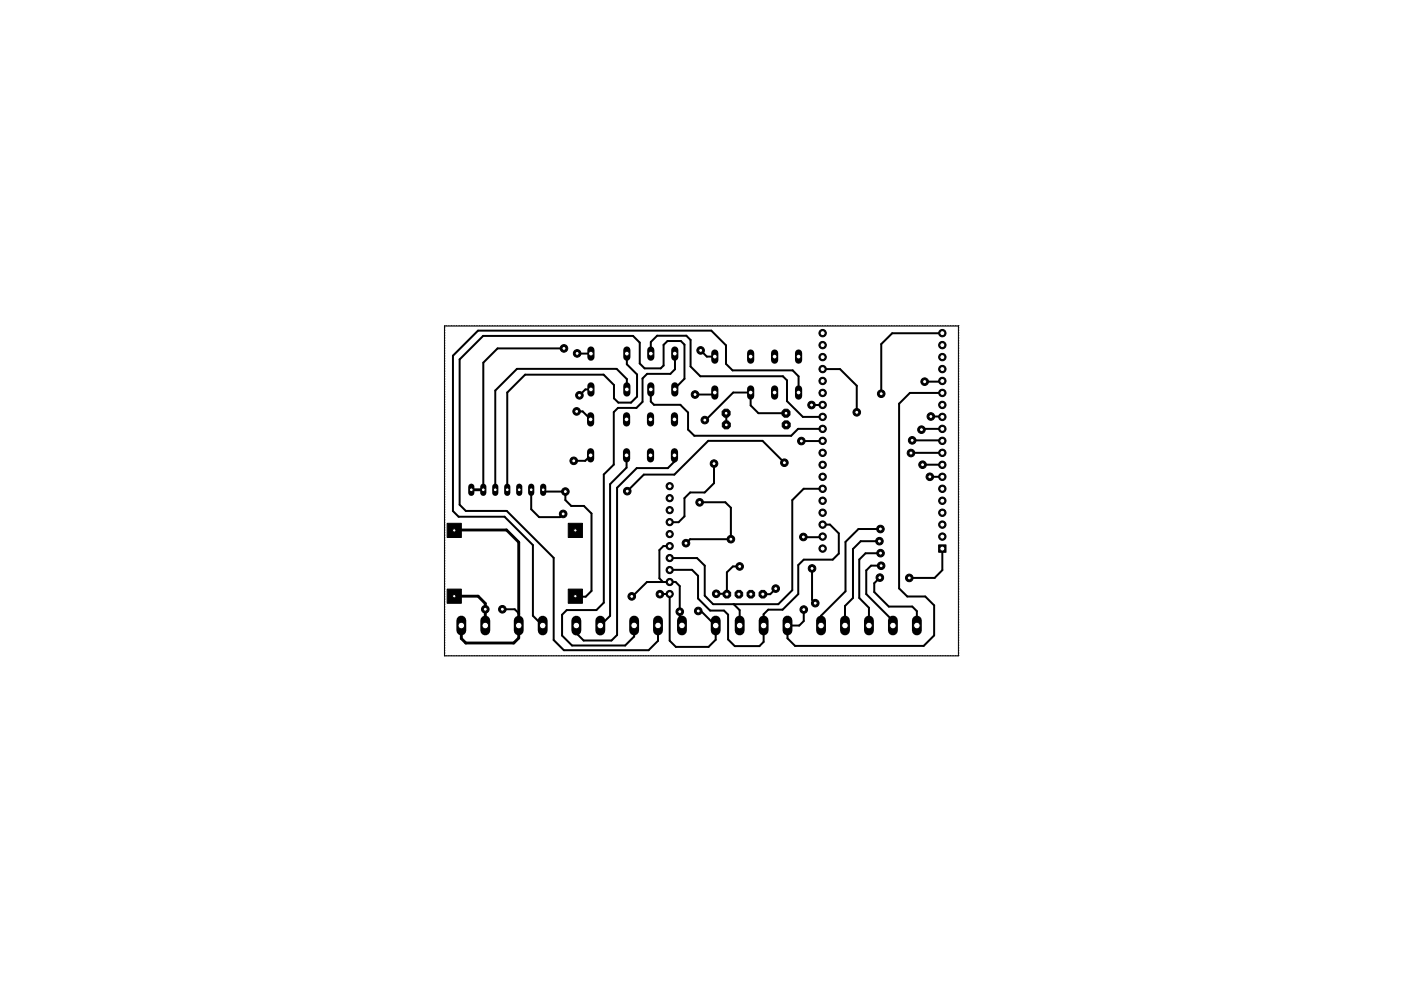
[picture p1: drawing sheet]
<svg xmlns="http://www.w3.org/2000/svg" width="297mm" height="210mm" viewBox="0 0 297 210" stroke-linecap="round" stroke-linejoin="round" font-family="sans-serif">
<path d="M96.3 112.5l11.1-.1 2.6 2.6v20.3l-1.1 1h-10.1l-1-.9v-2.8M99.9 103.8h2.6M96.3 126.4h5.1l1.5 1.6v4.6" fill="none" stroke="#000" stroke-width=".61"/>
<g fill="none" stroke="#000" stroke-width=".42">
<path d="M119.6 73.9h-14.1l-3 3v26.9M122.4 74.9v.1M122.4 75h2.9M132.9 75v2.2l2.2 2.2v4.7l-1.3 1.3h-2.7l-.9-.9v-2.9l-2.2-2.2h-16.7l-3.8 3.8v20.6M138 75v-2.5l1.3-1.3h6.2l.9 .9v5.6l2.1 2.1h17.5l.9 .8v4.4l3.3 3.4h4.2M143.1 75v3.3l-1 1h-4.9l-1 .9v5l-1.3 1.3h-3.9l-.9 .9v11.1l-2.1 2.1v27.2l-1.6 1.5h-6.2l-1 1v4.4l2.1 2.2h11.2l2-1.9v-2.4M148.5 74.3l1.4 1.3h1.7M174.4 78.3h3.7l3.6 3.5v5.6M199.8 70.7h-10.6l-2.4 2.3v10.5M199.8 70.6v.1M122.3 87.2h1.2l1.7 1.7M122.3 87.2h.1"/>
<path d="M125.2 96.5l-1.1 1.2h-2.5M125.3 82.6h-1.2l-1.2 1.2M132.8 96.5v2.6l-3.5 3.6v27.9l-2 2M132.9 82.6v-2.2l-2.2-2.2h-21.1l-4.6 4.6v21M138 82.6v2.6l.7 .6h5.6l1.6 1.7v3.6l1.3 1.3h20.5l1.5-1.5h5.2M143 96.5v1.4l-1.4 1.4h-6.6l-4.2 4.1v31.2l-1.2 1.2h-5.9l-1.5-1.5v-1.7M143.1 82.6v-.2l2-2.1v-7.2l-.7-.8h-2.9l-.8 .8v4.4l-.6 .6h-3.4l-1.1-1v-4.5l-1.4-1.4h-31.8l-4.9 5v30.8l1.3 1.3h8.6l10 10v17.4l2.1 2.2h18l2-2v-3.3M151.4 98.3v4.1l-2 2h-3.1l-1.2 1.2v3.9l-1.2 1.2h-1.9M151.6 83.2l-.5 .5h-3.7M153.9 87.6l.1 2.5M166.3 98.1l-4.6-4.6h-11.5l-7.2 7.1h-6.5l-3.5 3.5M166.6 87.6h-5.8l-1.6-1.6v-2.8h-3.8l-5.8 5.9h-.2"/>
<path d="M169.3 83.2v-3.4l-1.2-1.3h-12.8l-1.4-1.3v-4l-3.1-3.1h-49.5l-5.3 5.3v33l1.2 1.2h9.8l6 6v15l2.1 2M174.4 85.9h-2.3M174.4 93.5h-4.5M193.4 93.4l6.4 .1M195.6 98.5h4.2M197.4 88.3l2.4 .1M199.8 83.3h-6.9l-2.3 2.3v39.2l1.8 1.7h3.8l1.9 1.9v6.3l-2.3 2.2h-27.2l-1.6-1.6v-2.7h2.5l.9-.9v-2.5M199.8 98.5v.1M199.8 96l-6.7 .1M199.8 90.9h-4.3l-.1 .2M199.8 80.8l-.1 .1h-3.7M112.6 103.8v4.2l1.7 1.6h4.4l.7-.6"/>
<path d="M115.2 103.8l.3 .4h4.4M119.4 109h.1M119.9 104.2h.1M119.9 104.2v1.8l1.2 1.3h2.7l1.6 1.6v16.4l-1.2 1.2-2.2-.1M142 115.8h-1.3l-.9 .8v6l.8 .8M142 110.7h.1M145.4 115.2h.1M148.3 106.5h5.5l1.2 1.2v6.6h-8.7l-.8 .9M148.3 106.5h.1M174.4 111.2h1.6l1.8 1.9v4.3l-1.2 1.3h-6.2l-1.2 1.1v6.2l-3.3 3.3h-3l-1 .9v5.9l-.9 .9h-5.2l-1.4-1.4v-5.3l-.9-.8h-2.9l-2.6-2.6v-4.8l-1.3-1.3-4.7 .1M174.4 103.6h-4l-2.4 2.4v19.1l-3 3h-13.8l-1.8-1.8v-6.4l-1.6-1.6h-5.8M174.4 113.8l-.1 .1h-4"/>
<path d="M186.5 114.7h-4l-1.7 1.7v10.4l-1.6 1.7v4.1M186.7 112.2h-4.7l-2.7 2.7v10.5l-5.2 5.2v2M186.7 117.3h-3.2l-1.3 1.3v8.2l2 2.1v3.7M186.7 117.3h.1M186.8 120l-2.1-.1-1 1v5.1l5.6 5.6v1M197.1 101.1h2.7M199.8 116.3v4.6l-1.6 1.6h-5.4M106.5 129.2h2.6l.9 .8M133.9 126.4l3.3-3h6l.9 .9v7.8l.5 .5M139.9 126l2.1-.1v9.9l1.3 1.4h6.9l1.5-1.6v-3l-3.1-3.1h-.6M142 123.4h.1M155.6 128.1l1.2 1.3v3.2"/>
<path d="M156.8 120.1h-1.4l-1.3 1.2v4.7l-2.3-.1M164.5 124.8h.1M164.5 124.8l-1.2 1.2h-1.6M172.2 120.5v6.7l.6 .7M186.5 122.5l-1.1 1.2v1.8l3 3.1h5l1 1v3"/>
</g>
<g fill="none" stroke="#000" stroke-width=".21">
<path d="M94.3 69h.1M94.3 69v.1M94.3 69.4h.1M94.3 69.7v.1M94.3 70.1h.1M94.3 70.4v.1M94.3 70.8h.1M94.3 71.1v.1M94.3 71.5h.1M94.3 71.8v.1M94.3 72.2h.1M94.3 72.5v.1"/>
<path d="M94.3 72.9h.1M94.3 73.2v.1M94.3 73.6h.1M94.3 73.9v.1M94.3 74.3h.1M94.3 74.6v.1M94.3 75h.1M94.3 75.3v.1M94.3 75.6v.1M94.3 76v.1M94.3 76.3v.1M94.3 76.7h.1"/>
<path d="M94.3 77v.1M94.3 77.4h.1M94.3 77.7v.1M94.3 78.1h.1M94.3 78.4v.1M94.3 78.8h.1M94.3 79.1v.1M94.3 79.5h.1M94.3 79.8v.1M94.7 69h.1M95 69h.1M95.4 69h.1"/>
<path d="M95.7 69h.1M96.1 69h.1M96.4 69h.1M96.8 69h.1M97.1 69h.1M97.5 69h.1M97.8 69h.1M98.1 69h.1M98.5 69h.1M98.8 69h.1M99.2 69h.1M99.5 69h.1"/>
<path d="M99.9 69h.1M100.2 69h.1M100.6 69h.1M100.9 69h.1M101.3 69h.1M101.6 69h.1M102 69h.1M102.3 69h.1M102.7 69h.1M103 69h.1M103.4 69h.1M103.7 69h.1"/>
<path d="M104.1 69h.1M104.4 69h.1M104.8 69h.1M105.1 69h.1M105.5 69h.1M105.8 69h.1M106.2 69h.1M106.5 69h.1M106.8 69h.1M107.2 69h.1M107.5 69h.1M107.9 69h.1"/>
<path d="M108.2 69h.1M108.6 69h.1M108.9 69h.1M109.3 69h.1M109.6 69h.1M110 69h.1M110.3 69h.1M110.7 69h.1M111 69h.1M111.4 69h.1M111.7 69h.1M112.1 69h.1"/>
<path d="M112.4 69h.1M112.8 69h.1M113.1 69h.1M113.5 69h.1M113.8 69h.1M114.2 69h.1M114.5 69h.1M114.9 69h.1M115.2 69h.1M115.5 69h.1M115.9 69h.1M116.2 69h.1"/>
<path d="M116.6 69h.1M116.9 69h.1M117.3 69h.1M117.6 69h.1M118 69h.1M118.3 69h.1M118.7 69h.1M119 69h.1M119.4 69h.1M119.7 69h.1M120.1 69h.1M120.4 69h.1"/>
<path d="M120.8 69h.1M121.1 69h.1M121.5 69h.1M121.8 69h.1M122.2 69h.1M122.5 69h.1M122.9 69h.1M123.2 69h.1M123.5 69h.1M123.9 69h.1M124.2 69h.1M124.6 69h.1"/>
<path d="M124.9 69h.1M125.3 69h.1M125.6 69h.1M126 69h.1M126.3 69h.1M126.7 69h.1M127 69h.1M127.4 69h.1M127.7 69h.1M128.1 69h.1M128.4 69h.1M128.8 69h.1"/>
<path d="M129.1 69h.1M129.5 69h.1M129.8 69h.1M130.2 69h.1M130.5 69h.1M130.9 69h.1M131.2 69h.1M131.6 69h.1M131.9 69h.1M132.2 69h.1M132.6 69h.1M132.9 69h.1"/>
<path d="M133.3 69h.1M133.6 69h.1M134 69h.1M134.3 69h.1M134.7 69h.1M135 69h.1M135.4 69h.1M135.7 69h.1M136.1 69h.1M136.4 69h.1M136.8 69h.1M137.1 69h.1"/>
<path d="M137.5 69h.1M137.8 69h.1M138.2 69h.1M138.5 69h.1M138.9 69h.1M139.2 69h.1M139.6 69h.1M139.9 69h.1M140.3 69h.1M140.6 69h.1M140.9 69h.1M141.3 69h.1"/>
<path d="M141.6 69h.1M142 69h.1M142.3 69h.1M142.7 69h.1M143 69h.1M143.4 69h.1M143.7 69h.1M144.1 69h.1M144.4 69h.1M144.8 69h.1M145.1 69h.1M145.5 69h.1"/>
<path d="M145.8 69h.1M146.2 69h.1M146.5 69h.1M146.9 69h.1M147.2 69h.1M147.6 69h.1M147.9 69h.1M148.3 69h.1M148.6 69h.1M148.9 69h.1M149.3 69h.1M149.6 69h.1"/>
<path d="M150 69h.1M150.3 69h.1M150.7 69h.1M151 69h.1M151.4 69h.1M151.7 69h.1M152.1 69h.1M152.4 69h.1M152.8 69h.1M153.1 69h.1M153.5 69h.1M153.8 69h.1"/>
<path d="M154.2 69h.1M154.5 69h.1M154.9 69h.1M155.2 69h.1M155.6 69h.1M155.9 69h.1M156.3 69h.1M156.6 69h.1M157 69h.1M157.3 69h.1M157.6 69h.1M158 69h.1"/>
<path d="M158.3 69h.1M158.7 69h.1M159 69h.1M159.4 69h.1M159.7 69h.1M160.1 69h.1M160.4 69h.1M160.8 69h.1M161.1 69h.1M161.5 69h.1M161.8 69h.1M162.2 69h.1"/>
<path d="M162.5 69h.1M162.9 69h.1M163.2 69h.1M163.6 69h.1M163.9 69h.1M164.3 69h.1M164.6 69h.1M165 69h.1M165.3 69h.1M165.7 69h.1M166 69h.1M166.3 69h.1"/>
<path d="M166.7 69h.1M167 69h.1M167.4 69h.1M167.7 69h.1M168.1 69h.1M168.4 69h.1M168.8 69h.1M169.1 69h.1M169.5 69h.1M169.8 69h.1M170.2 69h.1M170.5 69h.1"/>
<path d="M170.9 69h.1M171.2 69h.1M171.6 69h.1M171.9 69h.1M172.3 69h.1M172.6 69h.1M173 69h.1M173.3 69h.1M173.7 69h.1M174 69h.1M174.3 69h.1M174.7 69h.1"/>
<path d="M175 69h.1M175.4 69h.1M175.7 69h.1M176.1 69h.1M176.4 69h.1M176.8 69h.1M177.1 69h.1M177.5 69h.1M177.8 69h.1M178.2 69h.1M178.5 69h.1M178.9 69h.1"/>
<path d="M179.2 69h.1M179.6 69h.1M179.9 69h.1M180.3 69h.1M180.6 69h.1M181 69h.1M181.3 69h.1M181.7 69h.1M182 69h.1M182.4 69h.1M182.7 69h.1M183 69h.1"/>
<path d="M183.4 69h.1M183.7 69h.1M184.1 69h.1M184.4 69h.1M184.8 69h.1M185.1 69h.1M185.5 69h.1M185.8 69h.1M186.2 69h.1M186.5 69h.1M186.9 69h.1M187.2 69h.1"/>
<path d="M187.6 69h.1M187.9 69h.1M188.3 69h.1M188.6 69h.1M189 69h.1M189.3 69h.1M189.7 69h.1M190 69h.1M190.4 69h.1M190.7 69h.1M191.1 69h.1M191.4 69h.1"/>
<path d="M191.7 69h.1M192.1 69h.1M192.4 69h.1M192.8 69h.1M193.1 69h.1M193.5 69h.1M193.8 69h.1M194.2 69h.1M194.5 69h.1M194.9 69h.1M195.2 69h.1M195.6 69h.1"/>
<path d="M195.9 69h.1M196.3 69h.1M196.6 69h.1M197 69h.1M197.3 69h.1M197.7 69h.1M198 69h.1M198.4 69h.1M198.7 69h.1M199.1 69h.1M199.4 69h.1M199.7 69h.1"/>
<path d="M200.1 69h.1M200.4 69h.1M200.8 69h.1M201.1 69h.1M201.5 69h.1M201.8 69h.1M202.2 69h.1M202.5 69h.1M202.9 69h.1M203.2 69h.1M203.3 69v.1M203.3 69.4h.1"/>
<path d="M203.3 69.7v.1M203.3 70.1h.1M203.3 70.4v.1M203.3 70.8h.1M203.3 71.1v.1M203.3 71.5h.1M203.3 71.8v.1M203.3 72.2h.1M203.3 72.5v.1M203.3 72.9h.1M203.3 73.2v.1M203.3 73.6h.1"/>
<path d="M203.3 73.9v.1M203.3 74.3h.1M203.3 74.6v.1M203.3 75h.1M203.3 75.3v.1M203.3 75.6v.1M203.3 76v.1M203.3 76.3v.1M203.3 76.7h.1M203.3 77v.1M203.3 77.4h.1M203.3 77.7v.1"/>
<path d="M203.3 78.1h.1M203.3 78.4v.1M203.3 78.8h.1M203.3 79.1v.1M203.3 79.5h.1M203.3 79.8v.1M94.3 80.2h.1M94.3 80.5v.1M94.3 80.9h.1M94.3 81.2v.1M94.3 81.6h.1M94.3 81.9v.1"/>
<path d="M94.3 82.3h.1M94.3 82.6v.1M94.3 83h.1M94.3 83.3v.1M94.3 83.7h.1M94.3 84v.1M94.3 84.3v.1M94.3 84.7h.1M94.3 85v.1M94.3 85.4h.1M94.3 85.7v.1M94.3 86.1h.1"/>
<path d="M94.3 86.4v.1M94.3 86.8h.1M94.3 87.1v.1M94.3 87.5h.1M94.3 87.8v.1M94.3 88.2h.1M94.3 88.5v.1M94.3 88.9h.1M94.3 89.2v.1M94.3 89.6h.1M94.3 89.9v.1M94.3 90.3h.1"/>
<path d="M94.3 90.6v.1M94.3 91h.1M94.3 91.3v.1M94.3 91.7h.1M94.3 92h.1M94.3 92.4h.1M94.3 92.7h.1M94.3 93v.1M94.3 93.4h.1M94.3 93.7v.1M94.3 94.1h.1M94.3 94.4v.1"/>
<path d="M94.3 94.8h.1M94.3 95.1v.1M94.3 95.5h.1M94.3 95.8v.1M94.3 96.2h.1M94.3 96.5v.1M94.3 96.9h.1M94.3 97.2v.1M94.3 97.6h.1M94.3 97.9v.1M94.3 98.3h.1M94.3 98.6v.1"/>
<path d="M94.3 99h.1M94.3 99.3v.1M94.3 99.7h.1M94.3 100h.1M203.3 80.2h.1M203.3 80.5v.1M203.3 80.9h.1M203.3 81.2v.1M203.3 81.6h.1M203.3 81.9v.1M203.3 82.3h.1M203.3 82.6v.1"/>
<path d="M203.3 83h.1M203.3 83.3v.1M203.3 83.7h.1M203.3 84v.1M203.3 84.3v.1M203.3 84.7h.1M203.3 85v.1M203.3 85.4h.1M203.3 85.7v.1M203.3 86.1h.1M203.3 86.4v.1M203.3 86.8h.1"/>
<path d="M203.3 87.1v.1M203.3 87.5h.1M203.3 87.8v.1M203.3 88.2h.1M203.3 88.5v.1M203.3 88.9h.1M203.3 89.2v.1M203.3 89.6h.1M203.3 89.9v.1M203.3 90.3h.1M203.3 90.6v.1M203.3 91h.1"/>
<path d="M203.3 91.3v.1M203.3 91.7h.1M203.3 92h.1M203.3 92.4h.1M203.3 92.7h.1M203.3 93v.1M203.3 93.4h.1M203.3 93.7v.1M203.3 94.1h.1M203.3 94.4v.1M203.3 94.8h.1M203.3 95.1v.1"/>
<path d="M203.3 95.5h.1M203.3 95.8v.1M203.3 96.2h.1M203.3 96.5v.1M203.3 96.9h.1M203.3 97.2v.1M203.3 97.6h.1M203.3 97.9v.1M203.3 98.3h.1M203.3 98.6v.1M203.3 99h.1M203.3 99.3v.1"/>
<path d="M203.3 99.7h.1M203.3 100h.1M94.3 100.4h.1M94.3 100.7h.1M94.3 101v.1M94.3 101.4h.1M94.3 101.7v.1M94.3 102.1h.1M94.3 102.4v.1M94.3 102.8h.1M94.3 103.1v.1M94.3 103.5h.1"/>
<path d="M94.3 103.8v.1M94.3 104.2h.1M94.3 104.5v.1M94.3 104.9h.1M94.3 105.2v.1M94.3 105.6h.1M94.3 105.9v.1M94.3 106.3h.1M94.3 106.6v.1M94.3 107h.1M94.3 107.3h.1M94.3 107.7h.1"/>
<path d="M94.3 108h.1M94.3 108.4h.1M94.3 108.7h.1M94.3 109.1h.1M94.3 109.4h.1M94.3 109.7v.1M94.3 110.1h.1M94.3 110.4v.1M94.3 110.8h.1M94.3 111.1v.1M94.3 111.5h.1M94.3 111.8v.1"/>
<path d="M94.3 112.2h.1M94.3 112.5v.1M94.3 112.9h.1M94.3 113.2v.1M94.3 113.6h.1M94.3 113.9v.1M94.3 114.3h.1M94.3 114.6h.1M94.3 115h.1M94.3 115.3h.1M94.3 115.7h.1M94.3 116h.1"/>
<path d="M94.3 116.4h.1M94.3 116.7h.1M94.3 117v.1M94.3 117.4h.1M94.3 117.7v.1M94.3 118.1h.1M94.3 118.4v.1M94.3 118.8h.1M94.3 119.1v.1M94.3 119.5h.1M94.3 119.8v.1M203.3 100.4h.1"/>
<path d="M203.3 100.7h.1M203.3 101v.1M203.3 101.4h.1M203.3 101.7v.1M203.3 102.1h.1M203.3 102.4v.1M203.3 102.8h.1M203.3 103.1v.1M203.3 103.5h.1M203.3 103.8v.1M203.3 104.2h.1M203.3 104.5v.1"/>
<path d="M203.3 104.9h.1M203.3 105.2v.1M203.3 105.6h.1M203.3 105.9v.1M203.3 106.3h.1M203.3 106.6v.1M203.3 107h.1M203.3 107.3h.1M203.3 107.7h.1M203.3 108h.1M203.3 108.4h.1M203.3 108.7h.1"/>
<path d="M203.3 109.1h.1M203.3 109.4h.1M203.3 109.7v.1M203.3 110.1h.1M203.3 110.4v.1M203.3 110.8h.1M203.3 111.1v.1M203.3 111.5h.1M203.3 111.8v.1M203.3 112.2h.1M203.3 112.5v.1M203.3 112.9h.1"/>
<path d="M203.3 113.2v.1M203.3 113.6h.1M203.3 113.9v.1M203.3 114.3h.1M203.3 114.6h.1M203.3 115h.1M203.3 115.3h.1M203.3 115.7h.1M203.3 116h.1M203.3 116.4h.1M203.3 116.7h.1M203.3 117v.1"/>
<path d="M203.3 117.4h.1M203.3 117.7v.1M203.3 118.1h.1M203.3 118.4v.1M203.3 118.8h.1M203.3 119.1v.1M203.3 119.5h.1M203.3 119.8v.1M94.3 139h.1M94.3 120.2h.1M94.3 120.5v.1M94.3 120.9h.1"/>
<path d="M94.3 121.2v.1M94.3 121.6h.1M94.3 121.9v.1M94.3 122.3h.1M94.3 122.6h.1M94.3 123h.1M94.3 123.3h.1M94.3 123.7h.1M94.3 124h.1M94.3 124.4h.1M94.3 124.7h.1M94.3 125v.1"/>
<path d="M94.3 125.4h.1M94.3 125.7v.1M94.3 126.1h.1M94.3 126.4v.1M94.3 126.8h.1M94.3 127.1v.1M94.3 127.5h.1M94.3 127.8v.1M94.3 128.2h.1M94.3 128.5v.1M94.3 128.9h.1M94.3 129.2v.1"/>
<path d="M94.3 129.6h.1M94.3 129.9h.1M94.3 130.3h.1M94.3 130.6h.1M94.3 131h.1M94.3 131.3h.1M94.3 131.7h.1M94.3 132h.1M94.3 132.3v.1M94.3 132.7h.1M94.3 133v.1M94.3 133.4h.1"/>
<path d="M94.3 133.7v.1M94.3 134.1h.1M94.3 134.4v.1M94.3 134.8h.1M94.3 135.1v.1M94.3 135.5h.1M94.3 135.8v.1M94.3 136.2h.1M94.3 136.5v.1M94.3 136.9h.1M94.3 137.2v.1M94.3 137.6h.1"/>
<path d="M94.3 137.9h.1M94.3 138.3h.1M94.3 138.6h.1M94.7 139h.1M95 139h.1M95.4 139h.1M95.7 139h.1M96.1 139h.1M96.4 139h.1M96.8 139h.1M97.1 139h.1M97.5 139h.1"/>
<path d="M97.8 139h.1M98.1 139h.1M98.5 139h.1M98.8 139h.1M99.2 139h.1M99.5 139h.1M99.9 139h.1M100.2 139h.1M100.6 139h.1M100.9 139h.1M101.3 139h.1M101.6 139h.1"/>
<path d="M102 139h.1M102.3 139h.1M102.7 139h.1M103 139h.1M103.4 139h.1M103.7 139h.1M104.1 139h.1M104.4 139h.1M104.8 139h.1M105.1 139h.1M105.5 139h.1M105.8 139h.1"/>
<path d="M106.2 139h.1M106.5 139h.1M106.8 139h.1M107.2 139h.1M107.5 139h.1M107.9 139h.1M108.2 139h.1M108.6 139h.1M108.9 139h.1M109.3 139h.1M109.6 139h.1M110 139h.1"/>
<path d="M110.3 139h.1M110.7 139h.1M111 139h.1M111.4 139h.1M111.7 139h.1M112.1 139h.1M112.4 139h.1M112.8 139h.1M113.1 139h.1M113.5 139h.1M113.8 139h.1M114.2 139h.1"/>
<path d="M114.5 139h.1M114.9 139h.1M115.2 139h.1M115.5 139h.1M115.9 139h.1M116.2 139h.1M116.6 139h.1M116.9 139h.1M117.3 139h.1M117.6 139h.1M118 139h.1M118.3 139h.1"/>
<path d="M118.7 139h.1M119 139h.1M119.4 139h.1M119.7 139h.1M120.1 139h.1M120.4 139h.1M120.8 139h.1M121.1 139h.1M121.5 139h.1M121.8 139h.1M122.2 139h.1M122.5 139h.1"/>
<path d="M122.9 139h.1M123.2 139h.1M123.5 139h.1M123.9 139h.1M124.2 139h.1M124.6 139h.1M124.9 139h.1M125.3 139h.1M125.6 139h.1M126 139h.1M126.3 139h.1M126.7 139h.1"/>
<path d="M127 139h.1M127.4 139h.1M127.7 139h.1M128.1 139h.1M128.4 139h.1M128.8 139h.1M129.1 139h.1M129.5 139h.1M129.8 139h.1M130.2 139h.1M130.5 139h.1M130.9 139h.1"/>
<path d="M131.2 139h.1M131.6 139h.1M131.9 139h.1M132.2 139h.1M132.6 139h.1M132.9 139h.1M133.3 139h.1M133.6 139h.1M134 139h.1M134.3 139h.1M134.7 139h.1M135 139h.1"/>
<path d="M135.4 139h.1M135.7 139h.1M136.1 139h.1M136.4 139h.1M136.8 139h.1M137.1 139h.1M137.5 139h.1M137.8 139h.1M138.2 139h.1M138.5 139h.1M138.9 139h.1M139.2 139h.1"/>
<path d="M139.6 139h.1M139.9 139h.1M140.3 139h.1M140.6 139h.1M140.9 139h.1M141.3 139h.1M141.6 139h.1M142 139h.1M142.3 139h.1M142.7 139h.1M143 139h.1M143.4 139h.1"/>
<path d="M143.7 139h.1M144.1 139h.1M144.4 139h.1M144.8 139h.1M145.1 139h.1M145.5 139h.1M145.8 139h.1M146.2 139h.1M146.5 139h.1M146.9 139h.1M147.2 139h.1M147.6 139h.1"/>
<path d="M147.9 139h.1M148.3 139h.1M148.6 139h.1M148.9 139h.1M149.3 139h.1M149.6 139h.1M150 139h.1M150.3 139h.1M150.7 139h.1M151 139h.1M151.4 139h.1M151.7 139h.1"/>
<path d="M152.1 139h.1M152.4 139h.1M152.8 139h.1M153.1 139h.1M153.5 139h.1M153.8 139h.1M154.2 139h.1M154.5 139h.1M154.9 139h.1M155.2 139h.1M155.6 139h.1M155.9 139h.1"/>
<path d="M156.3 139h.1M156.6 139h.1M157 139h.1M157.3 139h.1M157.6 139h.1M158 139h.1M158.3 139h.1M158.7 139h.1M159 139h.1M159.4 139h.1M159.7 139h.1M160.1 139h.1"/>
<path d="M160.4 139h.1M160.8 139h.1M161.1 139h.1M161.5 139h.1M161.8 139h.1M162.2 139h.1M162.5 139h.1M162.9 139h.1M163.2 139h.1M163.6 139h.1M163.9 139h.1M164.3 139h.1"/>
<path d="M164.6 139h.1M165 139h.1M165.3 139h.1M165.7 139h.1M166 139h.1M166.3 139h.1M166.7 139h.1M167 139h.1M167.4 139h.1M167.7 139h.1M168.1 139h.1M168.4 139h.1"/>
<path d="M168.8 139h.1M169.1 139h.1M169.5 139h.1M169.8 139h.1M170.2 139h.1M170.5 139h.1M170.9 139h.1M171.2 139h.1M171.6 139h.1M171.9 139h.1M172.3 139h.1M172.6 139h.1"/>
<path d="M173 139h.1M173.3 139h.1M173.7 139h.1M174 139h.1M174.3 139h.1M174.7 139h.1M175 139h.1M175.4 139h.1M175.7 139h.1M176.1 139h.1M176.4 139h.1M176.8 139h.1"/>
<path d="M177.1 139h.1M177.5 139h.1M177.8 139h.1M178.2 139h.1M178.5 139h.1M178.9 139h.1M179.2 139h.1M179.6 139h.1M179.9 139h.1M180.3 139h.1M180.6 139h.1M181 139h.1"/>
<path d="M181.3 139h.1M181.7 139h.1M182 139h.1M182.4 139h.1M182.7 139h.1M183 139h.1M183.4 139h.1M183.7 139h.1M184.1 139h.1M184.4 139h.1M184.8 139h.1M185.1 139h.1"/>
<path d="M185.5 139h.1M185.8 139h.1M186.2 139h.1M186.5 139h.1M186.9 139h.1M187.2 139h.1M187.6 139h.1M187.9 139h.1M188.3 139h.1M188.6 139h.1M189 139h.1M189.3 139h.1"/>
<path d="M189.7 139h.1M190 139h.1M190.4 139h.1M190.7 139h.1M191.1 139h.1M191.4 139h.1M191.7 139h.1M192.1 139h.1M192.4 139h.1M192.8 139h.1M193.1 139h.1M193.5 139h.1"/>
<path d="M193.8 139h.1M194.2 139h.1M194.5 139h.1M194.9 139h.1M195.2 139h.1M195.6 139h.1M195.9 139h.1M196.3 139h.1M196.6 139h.1M197 139h.1M197.3 139h.1M197.7 139h.1"/>
<path d="M198 139h.1M198.4 139h.1M198.7 139h.1M199.1 139h.1M199.4 139h.1M199.7 139h.1M200.1 139h.1M200.4 139h.1M200.8 139h.1M201.1 139h.1M201.5 139h.1M201.8 139h.1"/>
<path d="M202.2 139h.1M202.5 139h.1M202.9 139h.1M203.2 139h.1M203.3 120.2h.1M203.3 120.5v.1M203.3 120.9h.1M203.3 121.2v.1M203.3 121.6h.1M203.3 121.9v.1M203.3 122.3h.1M203.3 122.6h.1"/>
<path d="M203.3 123h.1M203.3 123.3h.1M203.3 123.7h.1M203.3 124h.1M203.3 124.4h.1M203.3 124.7h.1M203.3 125v.1M203.3 125.4h.1M203.3 125.7v.1M203.3 126.1h.1M203.3 126.4v.1M203.3 126.8h.1"/>
<path d="M203.3 127.1v.1M203.3 127.5h.1M203.3 127.8v.1M203.3 128.2h.1M203.3 128.5v.1M203.3 128.9h.1M203.3 129.2v.1M203.3 129.6h.1M203.3 129.9h.1M203.3 130.3h.1M203.3 130.6h.1M203.3 131h.1"/>
<path d="M203.3 131.3h.1M203.3 131.7h.1M203.3 132h.1M203.3 132.3v.1M203.3 132.7h.1M203.3 133v.1M203.3 133.4h.1M203.3 133.7v.1M203.3 134.1h.1M203.3 134.4v.1M203.3 134.8h.1M203.3 135.1v.1"/>
<path d="M203.3 135.5h.1M203.3 135.8v.1M203.3 136.2h.1M203.3 136.5v.1M203.3 136.9h.1M203.3 137.2v.1M203.3 137.6h.1M203.3 137.9h.1M203.3 138.3h.1M203.3 138.6h.1M203.3 139h.1"/>
</g>
<circle cx="142" cy="125.9" r=".76" fill="#000" stroke="#000" stroke-width=".21"/>
<circle cx="142" cy="125.9" r=".51" fill="#fff" stroke="#000" stroke-width=".21"/>
<circle cx="142" cy="123.4" r=".76" fill="#000" stroke="#000" stroke-width=".21"/>
<circle cx="142" cy="123.4" r=".51" fill="#fff" stroke="#000" stroke-width=".21"/>
<circle cx="142" cy="120.9" r=".76" fill="#000" stroke="#000" stroke-width=".21"/>
<circle cx="142" cy="120.9" r=".51" fill="#fff" stroke="#000" stroke-width=".21"/>
<circle cx="142" cy="118.3" r=".76" fill="#000" stroke="#000" stroke-width=".21"/>
<circle cx="142" cy="118.3" r=".51" fill="#fff" stroke="#000" stroke-width=".21"/>
<circle cx="142" cy="115.8" r=".76" fill="#000" stroke="#000" stroke-width=".21"/>
<circle cx="142" cy="115.8" r=".51" fill="#fff" stroke="#000" stroke-width=".21"/>
<circle cx="142" cy="113.2" r=".76" fill="#000" stroke="#000" stroke-width=".21"/>
<circle cx="142" cy="113.2" r=".51" fill="#fff" stroke="#000" stroke-width=".21"/>
<circle cx="142" cy="110.7" r=".76" fill="#000" stroke="#000" stroke-width=".21"/>
<circle cx="142" cy="110.7" r=".51" fill="#fff" stroke="#000" stroke-width=".21"/>
<circle cx="142" cy="108.2" r=".76" fill="#000" stroke="#000" stroke-width=".21"/>
<circle cx="142" cy="108.2" r=".51" fill="#fff" stroke="#000" stroke-width=".21"/>
<circle cx="142" cy="105.6" r=".76" fill="#000" stroke="#000" stroke-width=".21"/>
<circle cx="142" cy="105.6" r=".51" fill="#fff" stroke="#000" stroke-width=".21"/>
<circle cx="142" cy="103.1" r=".76" fill="#000" stroke="#000" stroke-width=".21"/>
<circle cx="142" cy="103.1" r=".51" fill="#fff" stroke="#000" stroke-width=".21"/>
<path d="M99.9 103.2v1.3" fill="none" stroke="#000" stroke-width="1.3"/>
<circle cx="99.9" cy="103.8" r=".4" fill="#fff" stroke="#000" stroke-width=".21"/>
<path d="M102.5 103.2v1.3" fill="none" stroke="#000" stroke-width="1.3"/>
<circle cx="102.5" cy="103.8" r=".4" fill="#fff" stroke="#000" stroke-width=".21"/>
<path d="M105 103.2v1.3" fill="none" stroke="#000" stroke-width="1.3"/>
<circle cx="105" cy="103.8" r=".4" fill="#fff" stroke="#000" stroke-width=".21"/>
<path d="M107.5 103.2v1.3" fill="none" stroke="#000" stroke-width="1.3"/>
<circle cx="107.5" cy="103.8" r=".4" fill="#fff" stroke="#000" stroke-width=".21"/>
<path d="M110.1 103.2v1.3" fill="none" stroke="#000" stroke-width="1.3"/>
<circle cx="110.1" cy="103.8" r=".4" fill="#fff" stroke="#000" stroke-width=".21"/>
<path d="M112.6 103.2v1.3" fill="none" stroke="#000" stroke-width="1.3"/>
<circle cx="112.6" cy="103.8" r=".4" fill="#fff" stroke="#000" stroke-width=".21"/>
<path d="M115.2 103.2v1.3" fill="none" stroke="#000" stroke-width="1.3"/>
<circle cx="115.2" cy="103.8" r=".4" fill="#fff" stroke="#000" stroke-width=".21"/>
<path d="M125.3 81.8v1.5" fill="none" stroke="#000" stroke-width="1.5"/>
<circle cx="125.3" cy="82.6" r=".51" fill="#fff" stroke="#000" stroke-width=".21"/>
<path d="M132.9 81.8v1.5" fill="none" stroke="#000" stroke-width="1.5"/>
<circle cx="132.9" cy="82.6" r=".51" fill="#fff" stroke="#000" stroke-width=".21"/>
<path d="M138 81.8v1.5" fill="none" stroke="#000" stroke-width="1.5"/>
<circle cx="138" cy="82.6" r=".51" fill="#fff" stroke="#000" stroke-width=".21"/>
<path d="M143.1 81.8v1.5" fill="none" stroke="#000" stroke-width="1.5"/>
<circle cx="143.1" cy="82.6" r=".51" fill="#fff" stroke="#000" stroke-width=".21"/>
<path d="M143.1 74.2v1.5" fill="none" stroke="#000" stroke-width="1.5"/>
<circle cx="143.1" cy="75" r=".51" fill="#fff" stroke="#000" stroke-width=".21"/>
<path d="M138 74.2v1.5" fill="none" stroke="#000" stroke-width="1.5"/>
<circle cx="138" cy="75" r=".51" fill="#fff" stroke="#000" stroke-width=".21"/>
<path d="M132.9 74.2v1.5" fill="none" stroke="#000" stroke-width="1.5"/>
<circle cx="132.9" cy="75" r=".51" fill="#fff" stroke="#000" stroke-width=".21"/>
<path d="M125.3 74.2v1.5" fill="none" stroke="#000" stroke-width="1.5"/>
<circle cx="125.3" cy="75" r=".51" fill="#fff" stroke="#000" stroke-width=".21"/>
<path d="M125.2 95.8v1.5" fill="none" stroke="#000" stroke-width="1.5"/>
<circle cx="125.2" cy="96.5" r=".51" fill="#fff" stroke="#000" stroke-width=".21"/>
<path d="M132.8 95.8v1.5" fill="none" stroke="#000" stroke-width="1.5"/>
<circle cx="132.8" cy="96.5" r=".51" fill="#fff" stroke="#000" stroke-width=".21"/>
<path d="M137.9 95.8v1.5" fill="none" stroke="#000" stroke-width="1.5"/>
<circle cx="137.9" cy="96.5" r=".51" fill="#fff" stroke="#000" stroke-width=".21"/>
<path d="M143 95.8v1.5" fill="none" stroke="#000" stroke-width="1.5"/>
<circle cx="143" cy="96.5" r=".51" fill="#fff" stroke="#000" stroke-width=".21"/>
<path d="M143 88.2v1.5" fill="none" stroke="#000" stroke-width="1.5"/>
<circle cx="143" cy="88.9" r=".51" fill="#fff" stroke="#000" stroke-width=".21"/>
<path d="M137.9 88.2v1.5" fill="none" stroke="#000" stroke-width="1.5"/>
<circle cx="137.9" cy="88.9" r=".51" fill="#fff" stroke="#000" stroke-width=".21"/>
<path d="M132.8 88.2v1.5" fill="none" stroke="#000" stroke-width="1.5"/>
<circle cx="132.8" cy="88.9" r=".51" fill="#fff" stroke="#000" stroke-width=".21"/>
<path d="M125.2 88.2v1.5" fill="none" stroke="#000" stroke-width="1.5"/>
<circle cx="125.2" cy="88.9" r=".51" fill="#fff" stroke="#000" stroke-width=".21"/>
<path d="M94.8 111h3v3h-3z" fill="#000" stroke="#000" stroke-width=".21"/>
<circle cx="96.3" cy="112.5" r=".36" fill="#fff" stroke="#000" stroke-width=".21"/>
<path d="M94.8 124.9h3v3h-3z" fill="#000" stroke="#000" stroke-width=".21"/>
<circle cx="96.3" cy="126.4" r=".36" fill="#fff" stroke="#000" stroke-width=".21"/>
<path d="M120.5 124.9h3v3h-3z" fill="#000" stroke="#000" stroke-width=".21"/>
<circle cx="122" cy="126.4" r=".36" fill="#fff" stroke="#000" stroke-width=".21"/>
<path d="M120.5 111h3v3h-3z" fill="#000" stroke="#000" stroke-width=".21"/>
<circle cx="122" cy="112.5" r=".36" fill="#fff" stroke="#000" stroke-width=".21"/>
<circle cx="154.1" cy="126" r=".87" fill="#000" stroke="#000" stroke-width=".21"/>
<circle cx="154.1" cy="126" r=".44" fill="#fff" stroke="#000" stroke-width=".21"/>
<circle cx="156.7" cy="126" r=".87" fill="#000" stroke="#000" stroke-width=".21"/>
<circle cx="156.7" cy="126" r=".44" fill="#fff" stroke="#000" stroke-width=".21"/>
<circle cx="159.2" cy="126" r=".87" fill="#000" stroke="#000" stroke-width=".21"/>
<circle cx="159.2" cy="126" r=".44" fill="#fff" stroke="#000" stroke-width=".21"/>
<circle cx="161.7" cy="126" r=".87" fill="#000" stroke="#000" stroke-width=".21"/>
<circle cx="161.7" cy="126" r=".44" fill="#fff" stroke="#000" stroke-width=".21"/>
<circle cx="154" cy="90.1" r=".92" fill="#000" stroke="#000" stroke-width=".21"/>
<circle cx="154" cy="90.1" r=".4" fill="#fff" stroke="#000" stroke-width=".21"/>
<circle cx="166.7" cy="90.1" r=".92" fill="#000" stroke="#000" stroke-width=".21"/>
<circle cx="166.7" cy="90.1" r=".4" fill="#fff" stroke="#000" stroke-width=".21"/>
<circle cx="166.6" cy="87.6" r=".92" fill="#000" stroke="#000" stroke-width=".21"/>
<circle cx="166.6" cy="87.6" r=".4" fill="#fff" stroke="#000" stroke-width=".21"/>
<circle cx="153.9" cy="87.6" r=".92" fill="#000" stroke="#000" stroke-width=".21"/>
<circle cx="153.9" cy="87.6" r=".4" fill="#fff" stroke="#000" stroke-width=".21"/>
<path d="M199 115.5h1.6v1.6h-1.6z" fill="#000" stroke="#000" stroke-width=".21"/>
<circle cx="199.8" cy="116.3" r=".53" fill="#fff" stroke="#000" stroke-width=".21"/>
<circle cx="199.8" cy="113.8" r=".78" fill="#000" stroke="#000" stroke-width=".21"/>
<circle cx="199.8" cy="113.8" r=".53" fill="#fff" stroke="#000" stroke-width=".21"/>
<circle cx="199.8" cy="70.6" r=".78" fill="#000" stroke="#000" stroke-width=".21"/>
<circle cx="199.8" cy="70.6" r=".53" fill="#fff" stroke="#000" stroke-width=".21"/>
<circle cx="199.8" cy="111.2" r=".78" fill="#000" stroke="#000" stroke-width=".21"/>
<circle cx="199.8" cy="111.2" r=".53" fill="#fff" stroke="#000" stroke-width=".21"/>
<circle cx="199.8" cy="108.7" r=".78" fill="#000" stroke="#000" stroke-width=".21"/>
<circle cx="199.8" cy="108.7" r=".53" fill="#fff" stroke="#000" stroke-width=".21"/>
<circle cx="199.8" cy="106.2" r=".78" fill="#000" stroke="#000" stroke-width=".21"/>
<circle cx="199.8" cy="106.2" r=".53" fill="#fff" stroke="#000" stroke-width=".21"/>
<circle cx="199.8" cy="103.6" r=".78" fill="#000" stroke="#000" stroke-width=".21"/>
<circle cx="199.8" cy="103.6" r=".53" fill="#fff" stroke="#000" stroke-width=".21"/>
<circle cx="199.8" cy="101.1" r=".78" fill="#000" stroke="#000" stroke-width=".21"/>
<circle cx="199.8" cy="101.1" r=".53" fill="#fff" stroke="#000" stroke-width=".21"/>
<circle cx="199.8" cy="98.6" r=".78" fill="#000" stroke="#000" stroke-width=".21"/>
<circle cx="199.8" cy="98.6" r=".53" fill="#fff" stroke="#000" stroke-width=".21"/>
<circle cx="199.8" cy="96" r=".78" fill="#000" stroke="#000" stroke-width=".21"/>
<circle cx="199.8" cy="96" r=".53" fill="#fff" stroke="#000" stroke-width=".21"/>
<circle cx="199.8" cy="93.5" r=".78" fill="#000" stroke="#000" stroke-width=".21"/>
<circle cx="199.8" cy="93.5" r=".53" fill="#fff" stroke="#000" stroke-width=".21"/>
<circle cx="199.8" cy="90.9" r=".78" fill="#000" stroke="#000" stroke-width=".21"/>
<circle cx="199.8" cy="90.9" r=".53" fill="#fff" stroke="#000" stroke-width=".21"/>
<circle cx="199.8" cy="88.4" r=".78" fill="#000" stroke="#000" stroke-width=".21"/>
<circle cx="199.8" cy="88.4" r=".53" fill="#fff" stroke="#000" stroke-width=".21"/>
<circle cx="199.8" cy="85.9" r=".78" fill="#000" stroke="#000" stroke-width=".21"/>
<circle cx="199.8" cy="85.9" r=".53" fill="#fff" stroke="#000" stroke-width=".21"/>
<circle cx="199.8" cy="83.3" r=".78" fill="#000" stroke="#000" stroke-width=".21"/>
<circle cx="199.8" cy="83.3" r=".53" fill="#fff" stroke="#000" stroke-width=".21"/>
<circle cx="199.8" cy="80.8" r=".78" fill="#000" stroke="#000" stroke-width=".21"/>
<circle cx="199.8" cy="80.8" r=".53" fill="#fff" stroke="#000" stroke-width=".21"/>
<circle cx="199.8" cy="78.3" r=".78" fill="#000" stroke="#000" stroke-width=".21"/>
<circle cx="199.8" cy="78.3" r=".53" fill="#fff" stroke="#000" stroke-width=".21"/>
<circle cx="199.8" cy="75.7" r=".78" fill="#000" stroke="#000" stroke-width=".21"/>
<circle cx="199.8" cy="75.7" r=".53" fill="#fff" stroke="#000" stroke-width=".21"/>
<circle cx="199.8" cy="73.2" r=".78" fill="#000" stroke="#000" stroke-width=".21"/>
<circle cx="199.8" cy="73.2" r=".53" fill="#fff" stroke="#000" stroke-width=".21"/>
<circle cx="174.4" cy="116.3" r=".78" fill="#000" stroke="#000" stroke-width=".21"/>
<circle cx="174.4" cy="116.3" r=".53" fill="#fff" stroke="#000" stroke-width=".21"/>
<circle cx="174.4" cy="113.8" r=".78" fill="#000" stroke="#000" stroke-width=".21"/>
<circle cx="174.4" cy="113.8" r=".53" fill="#fff" stroke="#000" stroke-width=".21"/>
<circle cx="174.4" cy="111.2" r=".78" fill="#000" stroke="#000" stroke-width=".21"/>
<circle cx="174.4" cy="111.2" r=".53" fill="#fff" stroke="#000" stroke-width=".21"/>
<circle cx="174.4" cy="108.7" r=".78" fill="#000" stroke="#000" stroke-width=".21"/>
<circle cx="174.4" cy="108.7" r=".53" fill="#fff" stroke="#000" stroke-width=".21"/>
<circle cx="174.4" cy="106.2" r=".78" fill="#000" stroke="#000" stroke-width=".21"/>
<circle cx="174.4" cy="106.2" r=".53" fill="#fff" stroke="#000" stroke-width=".21"/>
<circle cx="174.4" cy="103.6" r=".78" fill="#000" stroke="#000" stroke-width=".21"/>
<circle cx="174.4" cy="103.6" r=".53" fill="#fff" stroke="#000" stroke-width=".21"/>
<circle cx="174.4" cy="101.1" r=".78" fill="#000" stroke="#000" stroke-width=".21"/>
<circle cx="174.4" cy="101.1" r=".53" fill="#fff" stroke="#000" stroke-width=".21"/>
<circle cx="174.4" cy="98.6" r=".78" fill="#000" stroke="#000" stroke-width=".21"/>
<circle cx="174.4" cy="98.6" r=".53" fill="#fff" stroke="#000" stroke-width=".21"/>
<circle cx="174.4" cy="96" r=".78" fill="#000" stroke="#000" stroke-width=".21"/>
<circle cx="174.4" cy="96" r=".53" fill="#fff" stroke="#000" stroke-width=".21"/>
<circle cx="174.4" cy="93.5" r=".78" fill="#000" stroke="#000" stroke-width=".21"/>
<circle cx="174.4" cy="93.5" r=".53" fill="#fff" stroke="#000" stroke-width=".21"/>
<circle cx="174.4" cy="90.9" r=".78" fill="#000" stroke="#000" stroke-width=".21"/>
<circle cx="174.4" cy="90.9" r=".53" fill="#fff" stroke="#000" stroke-width=".21"/>
<circle cx="174.4" cy="88.4" r=".78" fill="#000" stroke="#000" stroke-width=".21"/>
<circle cx="174.4" cy="88.4" r=".53" fill="#fff" stroke="#000" stroke-width=".21"/>
<circle cx="174.4" cy="85.9" r=".78" fill="#000" stroke="#000" stroke-width=".21"/>
<circle cx="174.4" cy="85.9" r=".53" fill="#fff" stroke="#000" stroke-width=".21"/>
<circle cx="174.4" cy="83.3" r=".78" fill="#000" stroke="#000" stroke-width=".21"/>
<circle cx="174.4" cy="83.3" r=".53" fill="#fff" stroke="#000" stroke-width=".21"/>
<circle cx="174.4" cy="80.8" r=".78" fill="#000" stroke="#000" stroke-width=".21"/>
<circle cx="174.4" cy="80.8" r=".53" fill="#fff" stroke="#000" stroke-width=".21"/>
<circle cx="174.4" cy="78.3" r=".78" fill="#000" stroke="#000" stroke-width=".21"/>
<circle cx="174.4" cy="78.3" r=".53" fill="#fff" stroke="#000" stroke-width=".21"/>
<circle cx="174.4" cy="75.7" r=".78" fill="#000" stroke="#000" stroke-width=".21"/>
<circle cx="174.4" cy="75.7" r=".53" fill="#fff" stroke="#000" stroke-width=".21"/>
<circle cx="174.4" cy="73.2" r=".78" fill="#000" stroke="#000" stroke-width=".21"/>
<circle cx="174.4" cy="73.2" r=".53" fill="#fff" stroke="#000" stroke-width=".21"/>
<circle cx="174.4" cy="70.6" r=".78" fill="#000" stroke="#000" stroke-width=".21"/>
<circle cx="174.4" cy="70.6" r=".53" fill="#fff" stroke="#000" stroke-width=".21"/>
<path d="M97.8 131.6v2.1" fill="none" stroke="#000" stroke-width="2.1"/>
<circle cx="97.8" cy="132.6" r=".7" fill="#fff" stroke="#000" stroke-width=".21"/>
<path d="M102.9 131.6v2.1" fill="none" stroke="#000" stroke-width="2.1"/>
<circle cx="102.9" cy="132.6" r=".7" fill="#fff" stroke="#000" stroke-width=".21"/>
<path d="M174.1 131.6v2.1" fill="none" stroke="#000" stroke-width="2.1"/>
<circle cx="174.1" cy="132.6" r=".7" fill="#fff" stroke="#000" stroke-width=".21"/>
<path d="M179.2 131.6v2.1" fill="none" stroke="#000" stroke-width="2.1"/>
<circle cx="179.2" cy="132.6" r=".7" fill="#fff" stroke="#000" stroke-width=".21"/>
<path d="M194.4 131.6v2.1" fill="none" stroke="#000" stroke-width="2.1"/>
<circle cx="194.4" cy="132.6" r=".7" fill="#fff" stroke="#000" stroke-width=".21"/>
<path d="M184.2 131.6v2.1" fill="none" stroke="#000" stroke-width="2.1"/>
<circle cx="184.2" cy="132.6" r=".7" fill="#fff" stroke="#000" stroke-width=".21"/>
<path d="M189.3 131.6v2.1" fill="none" stroke="#000" stroke-width="2.1"/>
<circle cx="189.3" cy="132.6" r=".7" fill="#fff" stroke="#000" stroke-width=".21"/>
<path d="M110 131.6v2.1" fill="none" stroke="#000" stroke-width="2.1"/>
<circle cx="110" cy="132.6" r=".7" fill="#fff" stroke="#000" stroke-width=".21"/>
<path d="M115.1 131.6v2.1" fill="none" stroke="#000" stroke-width="2.1"/>
<circle cx="115.1" cy="132.6" r=".7" fill="#fff" stroke="#000" stroke-width=".21"/>
<path d="M122.2 131.6v2.1" fill="none" stroke="#000" stroke-width="2.1"/>
<circle cx="122.2" cy="132.6" r=".7" fill="#fff" stroke="#000" stroke-width=".21"/>
<path d="M127.3 131.6v2.1" fill="none" stroke="#000" stroke-width="2.1"/>
<circle cx="127.3" cy="132.6" r=".7" fill="#fff" stroke="#000" stroke-width=".21"/>
<path d="M134.5 131.6v2.1" fill="none" stroke="#000" stroke-width="2.1"/>
<circle cx="134.5" cy="132.6" r=".7" fill="#fff" stroke="#000" stroke-width=".21"/>
<path d="M139.5 131.6v2.1" fill="none" stroke="#000" stroke-width="2.1"/>
<circle cx="139.5" cy="132.6" r=".7" fill="#fff" stroke="#000" stroke-width=".21"/>
<path d="M144.6 131.6v2.1" fill="none" stroke="#000" stroke-width="2.1"/>
<circle cx="144.6" cy="132.6" r=".7" fill="#fff" stroke="#000" stroke-width=".21"/>
<path d="M151.6 82.5v1.5" fill="none" stroke="#000" stroke-width="1.5"/>
<circle cx="151.6" cy="83.2" r=".51" fill="#fff" stroke="#000" stroke-width=".21"/>
<path d="M159.2 82.5v1.5" fill="none" stroke="#000" stroke-width="1.5"/>
<circle cx="159.2" cy="83.2" r=".51" fill="#fff" stroke="#000" stroke-width=".21"/>
<path d="M164.2 82.5v1.5" fill="none" stroke="#000" stroke-width="1.5"/>
<circle cx="164.2" cy="83.2" r=".51" fill="#fff" stroke="#000" stroke-width=".21"/>
<path d="M169.3 82.5v1.5" fill="none" stroke="#000" stroke-width="1.5"/>
<circle cx="169.3" cy="83.2" r=".51" fill="#fff" stroke="#000" stroke-width=".21"/>
<path d="M169.3 74.8v1.6" fill="none" stroke="#000" stroke-width="1.5"/>
<circle cx="169.3" cy="75.6" r=".51" fill="#fff" stroke="#000" stroke-width=".21"/>
<path d="M164.2 74.8v1.6" fill="none" stroke="#000" stroke-width="1.5"/>
<circle cx="164.2" cy="75.6" r=".51" fill="#fff" stroke="#000" stroke-width=".21"/>
<path d="M159.2 74.8v1.6" fill="none" stroke="#000" stroke-width="1.5"/>
<circle cx="159.2" cy="75.6" r=".51" fill="#fff" stroke="#000" stroke-width=".21"/>
<path d="M151.6 74.8v1.6" fill="none" stroke="#000" stroke-width="1.5"/>
<circle cx="151.6" cy="75.6" r=".51" fill="#fff" stroke="#000" stroke-width=".21"/>
<path d="M151.7 131.6v2.1" fill="none" stroke="#000" stroke-width="2.1"/>
<circle cx="151.7" cy="132.6" r=".7" fill="#fff" stroke="#000" stroke-width=".21"/>
<path d="M156.8 131.6v2.1" fill="none" stroke="#000" stroke-width="2.1"/>
<circle cx="156.8" cy="132.6" r=".7" fill="#fff" stroke="#000" stroke-width=".21"/>
<path d="M167 131.6v2.1" fill="none" stroke="#000" stroke-width="2.1"/>
<circle cx="167" cy="132.6" r=".7" fill="#fff" stroke="#000" stroke-width=".21"/>
<path d="M161.9 131.6v2.1" fill="none" stroke="#000" stroke-width="2.1"/>
<circle cx="161.9" cy="132.6" r=".7" fill="#fff" stroke="#000" stroke-width=".21"/>
<circle cx="172.2" cy="120.5" r=".8" fill="#000" stroke="#000" stroke-width=".21"/>
<circle cx="172.2" cy="120.5" r=".42" fill="#fff" stroke="#000" stroke-width=".21"/>
<circle cx="172.8" cy="127.9" r=".8" fill="#000" stroke="#000" stroke-width=".21"/>
<circle cx="172.8" cy="127.9" r=".42" fill="#fff" stroke="#000" stroke-width=".21"/>
<circle cx="106.5" cy="129.2" r=".8" fill="#000" stroke="#000" stroke-width=".21"/>
<circle cx="106.5" cy="129.2" r=".42" fill="#fff" stroke="#000" stroke-width=".21"/>
<circle cx="119.9" cy="104.2" r=".8" fill="#000" stroke="#000" stroke-width=".21"/>
<circle cx="119.9" cy="104.2" r=".42" fill="#fff" stroke="#000" stroke-width=".21"/>
<circle cx="156.8" cy="120.1" r=".8" fill="#000" stroke="#000" stroke-width=".21"/>
<circle cx="156.8" cy="120.1" r=".42" fill="#fff" stroke="#000" stroke-width=".21"/>
<circle cx="155" cy="114.3" r=".8" fill="#000" stroke="#000" stroke-width=".21"/>
<circle cx="155" cy="114.3" r=".42" fill="#fff" stroke="#000" stroke-width=".21"/>
<circle cx="148.3" cy="106.5" r=".8" fill="#000" stroke="#000" stroke-width=".21"/>
<circle cx="148.3" cy="106.5" r=".42" fill="#fff" stroke="#000" stroke-width=".21"/>
<circle cx="144.1" cy="129.7" r=".8" fill="#000" stroke="#000" stroke-width=".21"/>
<circle cx="144.1" cy="129.7" r=".42" fill="#fff" stroke="#000" stroke-width=".21"/>
<circle cx="151.8" cy="125.9" r=".8" fill="#000" stroke="#000" stroke-width=".21"/>
<circle cx="151.8" cy="125.9" r=".42" fill="#fff" stroke="#000" stroke-width=".21"/>
<circle cx="149.4" cy="89.1" r=".8" fill="#000" stroke="#000" stroke-width=".21"/>
<circle cx="149.4" cy="89.1" r=".42" fill="#fff" stroke="#000" stroke-width=".21"/>
<circle cx="145.4" cy="115.2" r=".8" fill="#000" stroke="#000" stroke-width=".21"/>
<circle cx="145.4" cy="115.2" r=".42" fill="#fff" stroke="#000" stroke-width=".21"/>
<circle cx="133.9" cy="126.4" r=".8" fill="#000" stroke="#000" stroke-width=".21"/>
<circle cx="133.9" cy="126.4" r=".42" fill="#fff" stroke="#000" stroke-width=".21"/>
<circle cx="102.9" cy="129.2" r=".8" fill="#000" stroke="#000" stroke-width=".21"/>
<circle cx="102.9" cy="129.2" r=".42" fill="#fff" stroke="#000" stroke-width=".21"/>
<circle cx="170.4" cy="129.2" r=".8" fill="#000" stroke="#000" stroke-width=".21"/>
<circle cx="170.4" cy="129.2" r=".42" fill="#fff" stroke="#000" stroke-width=".21"/>
<circle cx="121.6" cy="97.7" r=".8" fill="#000" stroke="#000" stroke-width=".21"/>
<circle cx="121.6" cy="97.7" r=".42" fill="#fff" stroke="#000" stroke-width=".21"/>
<circle cx="122.9" cy="83.8" r=".8" fill="#000" stroke="#000" stroke-width=".21"/>
<circle cx="122.9" cy="83.8" r=".42" fill="#fff" stroke="#000" stroke-width=".21"/>
<circle cx="147.4" cy="83.7" r=".8" fill="#000" stroke="#000" stroke-width=".21"/>
<circle cx="147.4" cy="83.7" r=".42" fill="#fff" stroke="#000" stroke-width=".21"/>
<circle cx="119.4" cy="109" r=".8" fill="#000" stroke="#000" stroke-width=".21"/>
<circle cx="119.4" cy="109" r=".42" fill="#fff" stroke="#000" stroke-width=".21"/>
<circle cx="164.5" cy="124.8" r=".8" fill="#000" stroke="#000" stroke-width=".21"/>
<circle cx="164.5" cy="124.8" r=".42" fill="#fff" stroke="#000" stroke-width=".21"/>
<circle cx="166.3" cy="98.1" r=".8" fill="#000" stroke="#000" stroke-width=".21"/>
<circle cx="166.3" cy="98.1" r=".42" fill="#fff" stroke="#000" stroke-width=".21"/>
<circle cx="133" cy="104.1" r=".8" fill="#000" stroke="#000" stroke-width=".21"/>
<circle cx="133" cy="104.1" r=".42" fill="#fff" stroke="#000" stroke-width=".21"/>
<circle cx="148" cy="129.5" r=".8" fill="#000" stroke="#000" stroke-width=".21"/>
<circle cx="148" cy="129.5" r=".42" fill="#fff" stroke="#000" stroke-width=".21"/>
<circle cx="139.9" cy="126" r=".8" fill="#000" stroke="#000" stroke-width=".21"/>
<circle cx="139.9" cy="126" r=".42" fill="#fff" stroke="#000" stroke-width=".21"/>
<circle cx="186.8" cy="83.5" r=".8" fill="#000" stroke="#000" stroke-width=".21"/>
<circle cx="186.8" cy="83.5" r=".42" fill="#fff" stroke="#000" stroke-width=".21"/>
<circle cx="192.8" cy="122.5" r=".8" fill="#000" stroke="#000" stroke-width=".21"/>
<circle cx="192.8" cy="122.5" r=".42" fill="#fff" stroke="#000" stroke-width=".21"/>
<circle cx="119.6" cy="73.9" r=".8" fill="#000" stroke="#000" stroke-width=".21"/>
<circle cx="119.6" cy="73.9" r=".42" fill="#fff" stroke="#000" stroke-width=".21"/>
<circle cx="172.1" cy="85.9" r=".8" fill="#000" stroke="#000" stroke-width=".21"/>
<circle cx="172.1" cy="85.9" r=".42" fill="#fff" stroke="#000" stroke-width=".21"/>
<circle cx="186.7" cy="112.2" r=".8" fill="#000" stroke="#000" stroke-width=".21"/>
<circle cx="186.7" cy="112.2" r=".42" fill="#fff" stroke="#000" stroke-width=".21"/>
<circle cx="193.1" cy="96.1" r=".8" fill="#000" stroke="#000" stroke-width=".21"/>
<circle cx="193.1" cy="96.1" r=".42" fill="#fff" stroke="#000" stroke-width=".21"/>
<circle cx="186.5" cy="114.7" r=".8" fill="#000" stroke="#000" stroke-width=".21"/>
<circle cx="186.5" cy="114.7" r=".42" fill="#fff" stroke="#000" stroke-width=".21"/>
<circle cx="193.4" cy="93.4" r=".8" fill="#000" stroke="#000" stroke-width=".21"/>
<circle cx="193.4" cy="93.4" r=".42" fill="#fff" stroke="#000" stroke-width=".21"/>
<circle cx="186.7" cy="117.3" r=".8" fill="#000" stroke="#000" stroke-width=".21"/>
<circle cx="186.7" cy="117.3" r=".42" fill="#fff" stroke="#000" stroke-width=".21"/>
<circle cx="195.4" cy="91.1" r=".8" fill="#000" stroke="#000" stroke-width=".21"/>
<circle cx="195.4" cy="91.1" r=".42" fill="#fff" stroke="#000" stroke-width=".21"/>
<circle cx="186.5" cy="122.5" r=".8" fill="#000" stroke="#000" stroke-width=".21"/>
<circle cx="186.5" cy="122.5" r=".42" fill="#fff" stroke="#000" stroke-width=".21"/>
<circle cx="195.6" cy="98.5" r=".8" fill="#000" stroke="#000" stroke-width=".21"/>
<circle cx="195.6" cy="98.5" r=".42" fill="#fff" stroke="#000" stroke-width=".21"/>
<circle cx="186.8" cy="120" r=".8" fill="#000" stroke="#000" stroke-width=".21"/>
<circle cx="186.8" cy="120" r=".42" fill="#fff" stroke="#000" stroke-width=".21"/>
<circle cx="197.1" cy="101.1" r=".8" fill="#000" stroke="#000" stroke-width=".21"/>
<circle cx="197.1" cy="101.1" r=".42" fill="#fff" stroke="#000" stroke-width=".21"/>
<circle cx="151.4" cy="98.3" r=".8" fill="#000" stroke="#000" stroke-width=".21"/>
<circle cx="151.4" cy="98.3" r=".42" fill="#fff" stroke="#000" stroke-width=".21"/>
<circle cx="122.4" cy="74.9" r=".8" fill="#000" stroke="#000" stroke-width=".21"/>
<circle cx="122.4" cy="74.9" r=".42" fill="#fff" stroke="#000" stroke-width=".21"/>
<circle cx="169.9" cy="93.5" r=".8" fill="#000" stroke="#000" stroke-width=".21"/>
<circle cx="169.9" cy="93.5" r=".42" fill="#fff" stroke="#000" stroke-width=".21"/>
<circle cx="170.3" cy="113.9" r=".8" fill="#000" stroke="#000" stroke-width=".21"/>
<circle cx="170.3" cy="113.9" r=".42" fill="#fff" stroke="#000" stroke-width=".21"/>
<circle cx="122.3" cy="87.2" r=".8" fill="#000" stroke="#000" stroke-width=".21"/>
<circle cx="122.3" cy="87.2" r=".42" fill="#fff" stroke="#000" stroke-width=".21"/>
<circle cx="197.4" cy="88.3" r=".8" fill="#000" stroke="#000" stroke-width=".21"/>
<circle cx="197.4" cy="88.3" r=".42" fill="#fff" stroke="#000" stroke-width=".21"/>
<circle cx="181.7" cy="87.4" r=".8" fill="#000" stroke="#000" stroke-width=".21"/>
<circle cx="181.7" cy="87.4" r=".42" fill="#fff" stroke="#000" stroke-width=".21"/>
<circle cx="148.5" cy="74.3" r=".8" fill="#000" stroke="#000" stroke-width=".21"/>
<circle cx="148.5" cy="74.3" r=".42" fill="#fff" stroke="#000" stroke-width=".21"/>
<circle cx="196" cy="80.9" r=".8" fill="#000" stroke="#000" stroke-width=".21"/>
<circle cx="196" cy="80.9" r=".44" fill="#fff" stroke="#000" stroke-width=".21"/>
<path d="M94.2 69.1h109v70h-109z" fill="none" stroke="#000" stroke-width=".21"/>
</svg>
